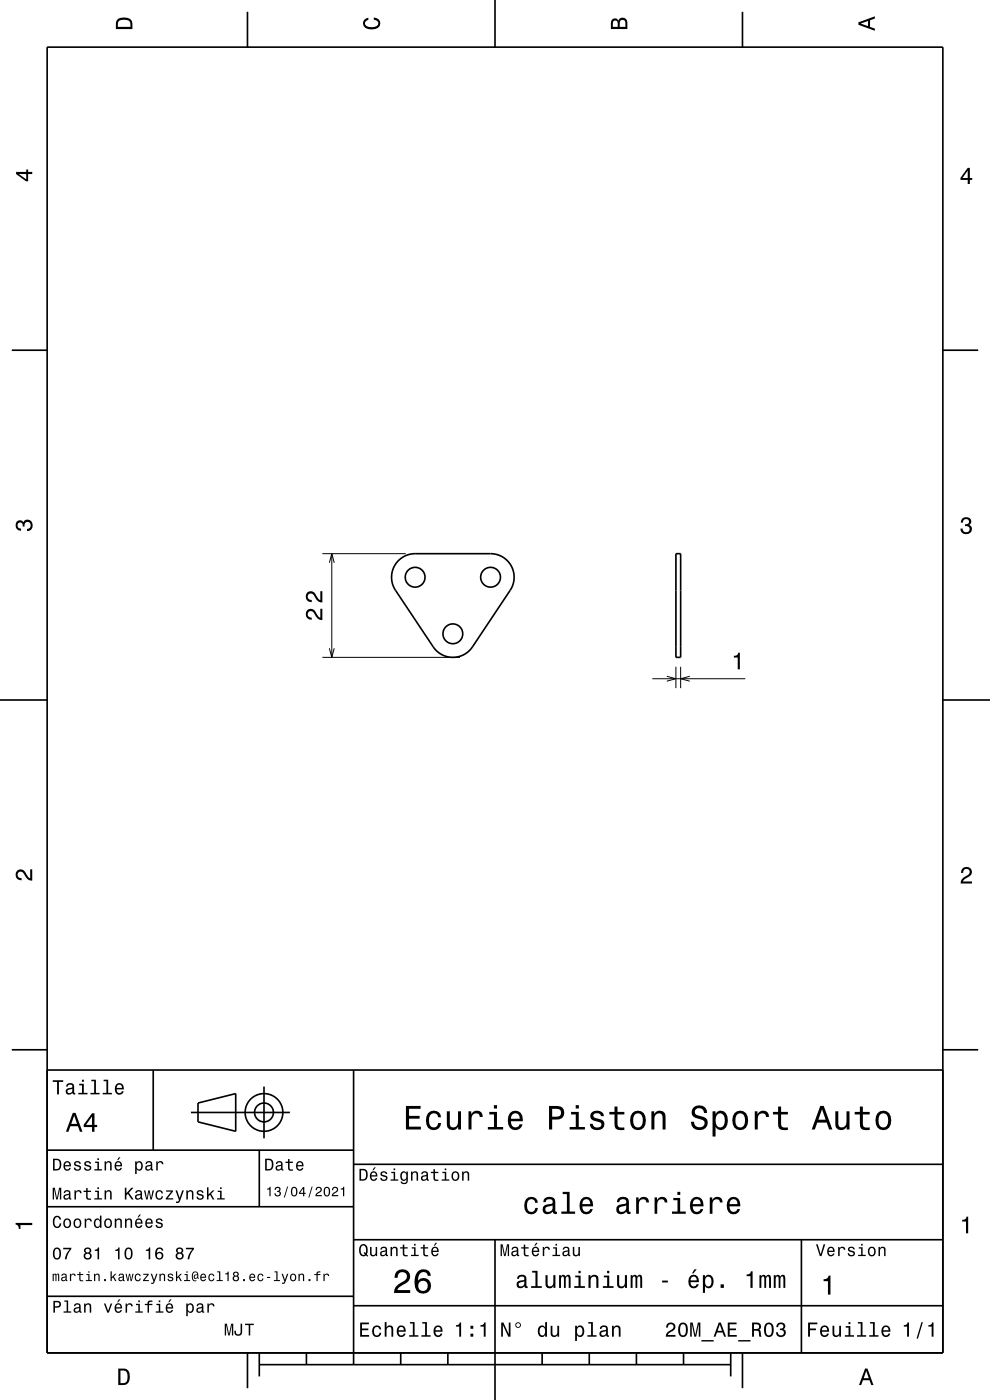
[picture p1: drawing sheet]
<svg xmlns="http://www.w3.org/2000/svg" width="210mm" height="297mm" viewBox="0 0 210 297" stroke-linecap="round" stroke-linejoin="round" font-family="sans-serif">
<path d="M68.4 117.5h17.7M69.9 119.4l.5-1.9 .5 1.9M70.4 117.5v22M68.4 139.5h29.2M69.9 137.5l.5 2 .5-2M138.4 144h19.7M141.4 143.5l2 .5-2 .5M143.4 141.5v4.5M144.4 141.5v4.5M146.3 143.5l-1.9 .5 1.9 .5" fill="none" stroke="#000" stroke-width=".21"/>
<g fill="none" stroke="#000" stroke-width=".35">
<path d="M10 10h190v277h-190zM52.5 2.5v7.5M105 0v10M157.5 2.5v7.5M2.5 74.3h7.5M200 74.3h7.5M84.5 119a5 5 0 0 1 3.6-1.5h16a5 5 0 0 1 4.1 7.7l-8 12a5 5 0 0 1-8.3 0l-8-12a5 5 0 0 1 .6-6.2zM143.4 117.5h1v22h-1zM0 148.5h10M200 148.5h10M2.5 222.7h7.5M10 227h190"/>
<path d="M32.5 227v17M40.5 236h21M42 234l8-2v8l-8-2zM56 230.5v11M75 227v62.5M200 222.7h7.5M10 244h65M10 256h65M55 244v12M75 247h125M10 275h65M75 277h125"/>
<path d="M75 263h125M105 263v34M170 263v24M52.5 287v7.5M55 289.5h100M55 287v5M65 287v2.5M85 287v2.5M95 287v2.5M115 287v2.5M125 287v2.5M135 287v2.5"/>
<path d="M145 287v2.5M155 287v5M157.5 287v7.5"/>
<circle cx="88.1" cy="122.5" r="2.1"/>
<circle cx="96.1" cy="134.5" r="2.1"/>
<circle cx="104.1" cy="122.5" r="2.1"/>
<circle cx="56" cy="236" r="2"/>
<circle cx="56" cy="236" r="4"/>
</g>
<g fill="#000">
<path d="M25 4a2.2 2.2 0 0 0-.4 2.2h3.5v-1.2a1.42 1.42 0 0 0-1.8-1.3zM25.3 4.4a2.13 2.13 0 0 1 2.3 .3l.1 1h-2.7l.1-1z" fill-rule="evenodd"/>
<path d="M77.3 4.2l.8-.4v.4a.7 .7 0 0 0-.7 .5 .7 .7 0 0 0 .4 .8 1.7 1.7 0 0 0 2.5-.5 .9 .9 0 0 0-1-.8v-.5a1.24 1.24 0 0 1 1.4 1.1 1.24 1.24 0 0 1-1.1 1.4 2.22 2.22 0 0 1-2.5-.7l-.1-.5z" fill-rule="evenodd"/>
<path d="M129.8 4.2l-.2 .7v1.3h3.5v-1.4a.98 .98 0 0 0-.8-1 .98 .98 0 0 0-1.1 .6 .83 .83 0 0 0-1.4-.2zM130.1 4.5a.54 .54 0 0 1 .7-.1 .54 .54 0 0 1 .2 .6v.7h-1zM131.6 4.4a.62 .62 0 0 1 .7-.1 .62 .62 0 0 1 .4 .6v.8h-1.2z" fill-rule="evenodd"/>
<path d="M182.1 4.7v.6l3.5 1.2v-.4l-1-.4v-1.4l1-.4v-.4zM182.6 5l1.5-.5v1z" fill-rule="evenodd"/>
<path d="M3.4 36.5v.4l2.1 1.6h.5v-1.6h.8v-.4h-.8v-.5h-.4v.5zM4 36.9h1.6v1.1z" fill-rule="evenodd"/>
<path d="M205.3 35.6l-1.6 2.1v.5h1.6v.8h.4v-.8h.5v-.4h-.5v-2.2zM205.3 36.2v1.6h-1.1z" fill-rule="evenodd"/>
<path d="M3.6 110.6a.86 .86 0 0 1 1.4 .2 1.06 1.06 0 0 1 1.2-.5 1.06 1.06 0 0 1 .7 1.2 1.1 1.1 0 0 1-1.2 1.2v-.5a.71 .71 0 0 0 .8-1 .71 .71 0 0 0-1.3-.1v.6h-.4a.61 .61 0 0 0-.3-.8 .61 .61 0 0 0-.8 .3 .61 .61 0 0 0 .2 .8l.6 .1v.5a1.15 1.15 0 0 1-1.2-.7 1.15 1.15 0 0 1 .3-1.3z" fill-rule="evenodd"/>
<path d="M204.1 110a1.08 1.08 0 0 1 1.4-.2 1.08 1.08 0 0 1 .4 1.3l-.3 .3a1.06 1.06 0 0 1 .5 1.2 1.06 1.06 0 0 1-1.2 .7 1.1 1.1 0 0 1-1.2-1.2h.5a.71 .71 0 0 0 1 .8 .71 .71 0 0 0 .1-1.3h-.6v-.4a.61 .61 0 0 0 .8-.3 .61 .61 0 0 0-.2-.8 .61 .61 0 0 0-.9 .2l-.1 .6h-.5z" fill-rule="evenodd"/>
<path d="M65.1 129.5a1.2 1.2 0 0 0-.1 1.3 1.2 1.2 0 0 0 1.1 .7v-.5a.71 .71 0 0 1-.8-.5 .71 .71 0 0 1 .5-.9 .71 .71 0 0 1 .8 .5 1.81 1.81 0 0 0 1.8 1.5v-2.4h-.5v1.9a2.23 2.23 0 0 1-1.1-1.5 1.11 1.11 0 0 0-1.7-.1zM65.1 125.7a1.2 1.2 0 0 0-.1 1.4 1.2 1.2 0 0 0 1.1 .6v-.4a.71 .71 0 0 1-.8-.5 .71 .71 0 0 1 .5-.9 .71 .71 0 0 1 .8 .5 1.81 1.81 0 0 0 1.8 1.4v-2.4h-.5v1.9a2.23 2.23 0 0 1-1.1-1.5 1.11 1.11 0 0 0-1.7-.1z" fill-rule="evenodd"/>
<path d="M155.7 139.1a.77 .77 0 0 0 .9-.6h.3v3.5h-.4v-2.5h-.8z" fill-rule="evenodd"/>
<path d="M3.6 184.7a1.22 1.22 0 0 1 2 .8l.4 .5 .4 .3v-1.9h.4v2.4a1.8 1.8 0 0 1-1.7-1.4 .71 .71 0 0 0-.9-.5 .71 .71 0 0 0-.5 .9 .71 .71 0 0 0 .9 .5v.4a1.19 1.19 0 0 1-1.2-.6 1.19 1.19 0 0 1 .2-1.4z" fill-rule="evenodd"/>
<path d="M204.2 184.2a1.18 1.18 0 0 1 1.9 .3 1.18 1.18 0 0 1-1 1.7l-.5 .4-.3 .4h1.9v.4h-2.4a1.81 1.81 0 0 1 1.4-1.7 .71 .71 0 0 0 .5-.9 .71 .71 0 0 0-.9-.5 .71 .71 0 0 0-.5 .9h-.5z" fill-rule="evenodd"/>
<path d="M11.2 229.2v.3h.9v2.7h.4v-2.7h.9v-.3zM14.3 230l-.3 .5h.4a.47 .47 0 0 1 .6-.4 .47 .47 0 0 1 .3 .6l-.2 .1a.84 .84 0 0 0-1 .2 .84 .84 0 0 0 0 1.1 .9 .9 0 0 0 1.3-.2l.1 .2 .5 .1v-.3l-.3-.1v-.1v-1.2a.87 .87 0 0 0-.6-.7 .87 .87 0 0 0-.8 .2zM14.4 231.3l.9-.3a.66 .66 0 0 1-.1 .7 .66 .66 0 0 1-.8 .1zM16.8 229.9v.3h.6v1.6h-.8v.4h2v-.4h-.8v-1.9zM17.4 229.1v.4h.4v-.4zM19.4 229.1v.3h.6v2.4h-.8v.4h1.9v-.4h-.7v-2.7zM22 229.1v.3h.6v2.4h-.8v.4h1.9v-.4h-.7v-2.7zM24.6 230.1a1.32 1.32 0 0 0 .7 2.1 .9 .9 0 0 0 .9-.7h-.3l-.2 .3-.4 .1a.65 .65 0 0 1-.5-.8h1.5a1 1 0 0 0-.4-1.2 1 1 0 0 0-1.3 .2zM24.9 230.3a.57 .57 0 0 1 .7-.1 .57 .57 0 0 1 .3 .6h-1.1z" fill-rule="evenodd"/>
<path d="M86.1 234.6v5h3.2v-.6h-2.5v-1.7h2.2v-.6h-2.2v-1.5h2.4v-.6zM90.8 236.2a2.6 2.6 0 0 0 .5 3.4 1.59 1.59 0 0 0 2.3-1.4h-.6a.95 .95 0 0 1-.9 1 .95 .95 0 0 1-1-.9 1.59 1.59 0 0 1 .9-2.1 .86 .86 0 0 1 .9 .8h.7a1.56 1.56 0 0 0-1.1-1.3 1.56 1.56 0 0 0-1.7 .5zM94.8 235.8v2.5a1.27 1.27 0 0 0 .9 1.4 1.27 1.27 0 0 0 1.5-.7v.6h.6v-3.8h-.6v2.2a.92 .92 0 0 1-.6 1.1 .92 .92 0 0 1-1.2-.4v-2.9zM99.4 235.8v3.8h.6v-2.2a.95 .95 0 0 1 .5-1.1 .95 .95 0 0 1 1.2 .3l.1 .4h.6a1.28 1.28 0 0 0-1-1.4 1.28 1.28 0 0 0-1.4 .8v-.6zM103.8 235.9v.5h1v2.7h-1.3v.5h3.2v-.5h-1.3v-3.2zM104.8 234.4v.8h.6v-.8zM108.1 236.2a2.63 2.63 0 0 0 .5 3.4 1.58 1.58 0 0 0 2.2-1.1h-.6l-.3 .5-.5 .2a1.08 1.08 0 0 1-1-1.3h2.5a1.66 1.66 0 0 0-.7-2 1.66 1.66 0 0 0-2.1 .3zM108.6 236.5a.94 .94 0 0 1 1.2-.2 .94 .94 0 0 1 .5 1h-1.9zM116.5 234.6v5h.6v-2.1h.8a1.47 1.47 0 0 0 1.8-1.2 1.47 1.47 0 0 0-1.5-1.7zM117.1 235.2a1.6 1.6 0 0 1 1.8 .5 .86 .86 0 0 1 0 .9 .86 .86 0 0 1-.9 .3h-.9zM121.1 235.9v.5h1v2.7h-1.3v.5h3.3v-.5h-1.3v-3.2zM122.1 234.4v.8h.7v-.8zM125.6 235.9a1.08 1.08 0 0 0-.3 1.2 1.08 1.08 0 0 0 1 .7l1.1 .4a.57 .57 0 0 1 .2 .6 .57 .57 0 0 1-.5 .4 .96 .96 0 0 1-1.4-.8h-.6a1.6 1.6 0 0 0 1.3 1.4 1.6 1.6 0 0 0 1.7-.8 1.13 1.13 0 0 0-1-1.6l-1.1-.3-.2-.4a.87 .87 0 0 1 .9-.5 .87 .87 0 0 1 .8 .6h.6a1.4 1.4 0 0 0-2.1-1.1zM130.4 234.7v1.2h-1.1v.5h1.1v2.6l.2 .4 .4 .3h1.4v-.5a.98 .98 0 0 1-1.4-.5v-2.3h1.4v-.5h-1.4v-1.2zM134.1 236.2a2.56 2.56 0 0 0 .5 3.4 1.72 1.72 0 0 0 1.8-.2 1.72 1.72 0 0 0 .6-1.7 1.7 1.7 0 0 0-.9-1.9 1.7 1.7 0 0 0-2 .4zM134.6 236.6a.96 .96 0 0 1 1-.4 .96 .96 0 0 1 .7 .8 1.59 1.59 0 0 1-1 2.2 1.19 1.19 0 0 1-1-1.5zM138.2 235.8v3.8h.6v-2.2a.97 .97 0 0 1 .5-1.1 .97 .97 0 0 1 1.1 .1l.1 .8v2.4h.7v-2.5a1.27 1.27 0 0 0-.9-1.4 1.27 1.27 0 0 0-1.5 .6v-.5zM147.1 234.9a1.38 1.38 0 0 0-.3 1.5 1.38 1.38 0 0 0 1.3 .9 1.26 1.26 0 0 1 1.4 .9 1.15 1.15 0 0 1-1.3 .9 1.15 1.15 0 0 1-1-1.1h-.7a1.8 1.8 0 0 0 1.7 1.8 1.8 1.8 0 0 0 1.9-1.6 1.45 1.45 0 0 0-1.5-1.4 1.02 1.02 0 0 1-1.2-.9 .99 .99 0 0 1 1.1-.8 .99 .99 0 0 1 .8 1h.7a1.67 1.67 0 0 0-1-1.6 1.67 1.67 0 0 0-1.9 .4zM151.2 235.8v5.3h.6v-2.1a1.32 1.32 0 0 0 1.4 .7 1.32 1.32 0 0 0 1.1-1.1 2.43 2.43 0 0 0-.8-2.8 1.22 1.22 0 0 0-1.7 .5v-.5zM152.1 236.6a.89 .89 0 0 1 .9-.4 .89 .89 0 0 1 .7 .8 1.61 1.61 0 0 1-.9 2.2 1.19 1.19 0 0 1-1-1.5zM155.8 236.2a2.56 2.56 0 0 0 .5 3.4 1.72 1.72 0 0 0 1.8-.2 1.72 1.72 0 0 0 .6-1.7 1.7 1.7 0 0 0-.9-1.9 1.7 1.7 0 0 0-2 .4zM156.3 236.6a.96 .96 0 0 1 1-.4 .96 .96 0 0 1 .7 .8 1.59 1.59 0 0 1-1 2.2 1.19 1.19 0 0 1-1-1.5zM160.1 235.8v3.8h.6v-2.2a.95 .95 0 0 1 .5-1.1 .95 .95 0 0 1 1.2 .3l.1 .4h.6a1.28 1.28 0 0 0-1-1.4 1.28 1.28 0 0 0-1.4 .8v-.6zM165.1 234.7v1.2h-1.1v.5h1.1v2.6l.2 .4 .4 .3h1.4v-.5a.97 .97 0 0 1-1.4-.5v-2.3h1.4v-.5h-1.4v-1.2zM174 234.6l-1.8 5h.6l.6-1.5h2l.5 1.5h.7l-1.9-5zM174.4 235.3l.7 2.2h-1.5zM177.2 235.8v2.5a1.27 1.27 0 0 0 .9 1.4 1.27 1.27 0 0 0 1.5-.7v.6h.6v-3.8h-.6v2.2a.92 .92 0 0 1-.6 1.1 .92 .92 0 0 1-1.1-.4l-.1-2.9zM182.4 234.7v1.2h-1.1v.5h1.1v2.6l.2 .4 .4 .3h1.5v-.5a.97 .97 0 0 1-1.4-.5l-.1-2.3h1.5v-.5h-1.5v-1.2zM186.1 236.2a2.56 2.56 0 0 0 .6 3.4 1.72 1.72 0 0 0 1.8-.2 1.72 1.72 0 0 0 .6-1.7 1.7 1.7 0 0 0-.9-1.9 1.7 1.7 0 0 0-2.1 .4zM186.6 236.6a.96 .96 0 0 1 1-.4 .96 .96 0 0 1 .7 .8 1.59 1.59 0 0 1-.9 2.2 1.19 1.19 0 0 1-1.1-1.5z" fill-rule="evenodd"/>
<path d="M3.3 259.4h3.5v.5h-2.5v.8h-.3a.77 .77 0 0 0-.7-.9z" fill-rule="evenodd"/>
<path d="M11.2 252v2.5h.3v-2.3l.4 2.3h.3l.5-2.3v2.3h.3v-2.5h-.5l-.4 2.2-.5-2.2zM13.7 252.6l-.2 .5h.3a.39 .39 0 0 1 .5-.4 .39 .39 0 0 1 .3 .6h-.2a.65 .65 0 0 0-.9 .4 .65 .65 0 0 0 .5 .8l.7-.3v.2l.4 .1v-.3h-.1l-.1-1.1a.72 .72 0 0 0-.4-.6 .72 .72 0 0 0-.8 .1zM13.8 253.7l.8-.2a.55 .55 0 0 1-.1 .6 .55 .55 0 0 1-.7 .1zM15.8 252.5v2h.3v-1.1a.47 .47 0 0 1 .3-.6 .47 .47 0 0 1 .6 .2v.1h.3a.64 .64 0 0 0-.5-.6 .64 .64 0 0 0-.7 .4v-.4zM18.3 252v.6h-.6v.3h.6v1.3a.75 .75 0 0 0 1 .3v-.3l-.6-.1-.1-.3v-.9h.7v-.3h-.7v-.6zM20.2 252.6v.3h.5v1.3h-.7v.3h1.6v-.3h-.6v-1.6zM20.7 251.9v.3h.3v-.3zM22.2 252.5v2h.3v-1.1a.45 .45 0 0 1 .4-.7 .45 .45 0 0 1 .5 .6v1.2h.3v-1.3a.63 .63 0 0 0-.5-.7 .63 .63 0 0 0-.7 .3v-.3zM26.5 252v2.5h.3v-.9l.3-.3 .9 1.2h.4l-1.1-1.5 1-1h-.4l-1.1 1.1v-1.1zM28.9 252.6l-.2 .5h.3a.39 .39 0 0 1 .5-.4 .39 .39 0 0 1 .2 .6h-.1a.65 .65 0 0 0-.9 .4 .65 .65 0 0 0 .5 .8l.6-.3 .1 .2 .4 .1v-.3h-.2v-1.1a.72 .72 0 0 0-.5-.6 .72 .72 0 0 0-.7 .1zM29 253.7l.8-.2a.55 .55 0 0 1-.1 .6 .55 .55 0 0 1-.7 .1zM30.5 252.5l.5 2h.3l.3-1.7 .3 1.7h.3l.5-2h-.3l-.4 1.7-.2-1.7h-.4l-.2 1.7-.4-1.7zM33.2 252.7a1.04 1.04 0 0 0-.2 1.2 1.04 1.04 0 0 0 1.1 .6l.4-.4 .1-.3h-.3l-.3 .4a.73 .73 0 0 1-.7-.7 .73 .73 0 0 1 .7-.7l.3 .4h.3a.78 .78 0 0 0-.6-.7 .78 .78 0 0 0-.8 .2zM35.2 252.5v.3h1.1l-1.1 1.4v.3h1.5v-.3h-1.1l1.1-1.4v-.3zM37.2 252.5l.8 2.1-.2 .3h-.5v.3a.63 .63 0 0 0 .9-.5l.8-2.2h-.3l-.6 1.6-.5-1.6zM39.5 252.5v2h.3v-1.1a.45 .45 0 0 1 .4-.7 .45 .45 0 0 1 .5 .6v1.2h.3v-1.3a.63 .63 0 0 0-.4-.7 .63 .63 0 0 0-.8 .3v-.3zM41.9 252.6l-.1 .2a.68 .68 0 0 0 .8 .9l.2 .1a.43 .43 0 0 1-.3 .5 .43 .43 0 0 1-.5-.4h-.3a.74 .74 0 0 0 .9 .7 .74 .74 0 0 0 .5-1.1l-1-.3a.38 .38 0 0 1 .3-.5 .38 .38 0 0 1 .5 .4l.3-.1a.78 .78 0 0 0-1.3-.4zM43.9 251.9v2.6h.3v-.7l.4-.3 .5 1h.4l-.7-1.3 .7-.7h-.4l-.9 .9v-1.5zM46.2 252.6v.3h.5v1.3h-.7v.3h1.7v-.3h-.7v-1.6zM46.7 251.9v.3h.3v-.3z" fill-rule="evenodd"/>
<path d="M11.3 245.8v2.5h.8a1.37 1.37 0 0 0 .7-2.2 1.56 1.56 0 0 0-1.5-.3zM11.6 246.1a.98 .98 0 0 1 1.1 .7 .98 .98 0 0 1-.6 1.2h-.5zM13.7 246.6a1.04 1.04 0 0 0-.2 1.2 1.04 1.04 0 0 0 1 .5l.5-.5h-.3l-.4 .3a.54 .54 0 0 1-.5-.7h1.3a.83 .83 0 0 0-.4-.9 .83 .83 0 0 0-1 .1zM13.9 246.7l.2-.1a.48 .48 0 0 1 .5 .1 .48 .48 0 0 1 .1 .5h-.9zM15.9 246.5l-.2 .1a.68 .68 0 0 0 .9 .9l.2 .1a.43 .43 0 0 1-.4 .5 .43 .43 0 0 1-.4-.4h-.3a.74 .74 0 0 0 .9 .7 .74 .74 0 0 0 .5-1l-1-.4a.38 .38 0 0 1 .3-.5 .38 .38 0 0 1 .4 .4h.3a.77 .77 0 0 0-1.2-.4zM18 246.5l-.1 .1a.68 .68 0 0 0 .9 .9l.2 .1a.43 .43 0 0 1-.4 .5 .43 .43 0 0 1-.5-.4h-.3a.74 .74 0 0 0 .9 .7 .74 .74 0 0 0 .5-1l-.9-.4a.38 .38 0 0 1 .3-.5 .38 .38 0 0 1 .4 .4h.3a.78 .78 0 0 0-1.3-.4zM20.2 246.4v.3h.5v1.3h-.7v.3h1.6v-.3h-.6v-1.6zM20.7 245.7v.4h.3v-.4zM22.2 246.4v1.9h.3v-1.1a.45 .45 0 0 1 .4-.6 .45 .45 0 0 1 .5 .5v1.2h.3v-1.3a.63 .63 0 0 0-.5-.7 .63 .63 0 0 0-.7 .4v-.3zM25.2 245.5l-.4 .6h.3l.5-.6zM24.5 246.6a1.04 1.04 0 0 0-.2 1.2 1.04 1.04 0 0 0 1.1 .5l.5-.5h-.4l-.4 .3a.54 .54 0 0 1-.5-.7h1.3a.83 .83 0 0 0-.4-.9 .83 .83 0 0 0-1 .1zM24.8 246.7l.1-.1a.48 .48 0 0 1 .5 .1 .48 .48 0 0 1 .2 .5h-1zM28.7 246.4v2.7h.3v-1.1a.66 .66 0 0 0 .7 .4 .66 .66 0 0 0 .5-.6 .91 .91 0 0 0 0-1.1 .91 .91 0 0 0-1-.3l-.2 .3v-.3zM29.1 246.8a.45 .45 0 0 1 .5-.2 .45 .45 0 0 1 .3 .4l.1 .3a.6 .6 0 0 1-.5 .8 .85 .85 0 0 1-.4-1.3zM31.1 246.5l-.2 .4h.3a.39 .39 0 0 1 .4-.3 .39 .39 0 0 1 .3 .5h-.1a.65 .65 0 0 0-1 .4 .65 .65 0 0 0 .6 .9l.6-.3 .1 .2h.4v-.2l-.2-.1v-1.1a.72 .72 0 0 0-.5-.6 .72 .72 0 0 0-.7 .2zM31.2 247.6l.8-.3a.55 .55 0 0 1-.2 .6 .55 .55 0 0 1-.6 .1zM33.1 246.4v1.9h.4v-1.1a.47 .47 0 0 1 .2-.6 .47 .47 0 0 1 .6 .2v.2h.4a.64 .64 0 0 0-.5-.7 .64 .64 0 0 0-.8 .4v-.3z" fill-rule="evenodd"/>
<path d="M11.4 258.2a1.45 1.45 0 0 0 .7 2.3 .94 .94 0 0 0 .9-1h-.3a.59 .59 0 0 1-.8 .7 1.3 1.3 0 0 1 .2-2l.3 .1 .2 .4h.4a.85 .85 0 0 0-.6-.8 .85 .85 0 0 0-1 .3zM13.6 258.7a1.04 1.04 0 0 0-.1 1.3 1.04 1.04 0 0 0 1.1 .5 1.04 1.04 0 0 0 .5-1.3 1.04 1.04 0 0 0-1.2-.7zM13.9 258.9a.48 .48 0 0 1 .5-.1 .48 .48 0 0 1 .3 .4 .66 .66 0 0 1 0 .7 .66 .66 0 0 1-.7 .3 .97 .97 0 0 1-.1-1.3zM15.8 258.7a1.04 1.04 0 0 0-.2 1.3 1.04 1.04 0 0 0 1.2 .5 1.04 1.04 0 0 0 .5-1.3 1.04 1.04 0 0 0-1.2-.7zM16 258.9a.48 .48 0 0 1 .6-.1 .48 .48 0 0 1 .3 .4 .66 .66 0 0 1 0 .7 .66 .66 0 0 1-.7 .3 .97 .97 0 0 1-.2-1.3zM18 258.5v2h.3v-1.1a.47 .47 0 0 1 .2-.6 .47 .47 0 0 1 .6 .2l.1 .1h.3a.64 .64 0 0 0-.5-.6 .64 .64 0 0 0-.7 .4v-.4zM20.1 258.7a1.07 1.07 0 0 0-.2 1.1 1.07 1.07 0 0 0 .9 .7l.4-.3v.3h.3v-2.6h-.3v.9a.64 .64 0 0 0-1.1-.1zM20.4 258.9a.44 .44 0 0 1 .4-.1 .44 .44 0 0 1 .4 .4 .65 .65 0 0 1 0 .7 .65 .65 0 0 1-.7 .3 .98 .98 0 0 1-.1-1.3zM22.3 258.7a1.04 1.04 0 0 0-.1 1.3 1.04 1.04 0 0 0 1.1 .5 1.04 1.04 0 0 0 .5-1.3 1.04 1.04 0 0 0-1.2-.7zM22.5 258.9a.48 .48 0 0 1 .6-.1 .48 .48 0 0 1 .3 .4 .66 .66 0 0 1 0 .7 .66 .66 0 0 1-.7 .3 .97 .97 0 0 1-.2-1.3zM24.3 258.5v2h.4v-1.1a.45 .45 0 0 1 .3-.7 .45 .45 0 0 1 .5 .6v1.2h.4v-1.3a.63 .63 0 0 0-.5-.7 .63 .63 0 0 0-.7 .3v-.3zM26.5 258.5v2h.3v-1.1a.45 .45 0 0 1 .4-.7 .45 .45 0 0 1 .5 .6v1.2h.3v-1.3a.63 .63 0 0 0-.4-.7 .63 .63 0 0 0-.8 .3v-.3zM29.5 257.7l-.3 .6h.2l.5-.6zM28.9 258.7a1.04 1.04 0 0 0-.2 1.2 1.04 1.04 0 0 0 1 .6l.5-.6h-.3l-.4 .4a.54 .54 0 0 1-.5-.7h1.2a.83 .83 0 0 0-.3-1 .83 .83 0 0 0-1 .1zM29.1 258.9l.1-.1a.48 .48 0 0 1 .5 .1 .48 .48 0 0 1 .2 .4h-.9zM31 258.7a1.04 1.04 0 0 0-.2 1.2 1.04 1.04 0 0 0 1.1 .6l.5-.6h-.3a.49 .49 0 0 1-.7 .3 .49 .49 0 0 1-.3-.6h1.3a.83 .83 0 0 0-.3-1 .83 .83 0 0 0-1.1 .1zM31.3 258.9l.1-.1a.48 .48 0 0 1 .5 .1 .48 .48 0 0 1 .2 .4h-1zM33.2 258.6l-.1 .2a.69 .69 0 0 0 .8 .9l.3 .1a.43 .43 0 0 1-.4 .5 .43 .43 0 0 1-.5-.4h-.3a.74 .74 0 0 0 .9 .7 .74 .74 0 0 0 .5-1.1l-1-.3a.38 .38 0 0 1 .3-.5 .38 .38 0 0 1 .5 .3h.3a.78 .78 0 0 0-1.3-.4z" fill-rule="evenodd"/>
<path d="M15.4 236.1l-1.4 4h.5l.4-1.2h1.6l.5 1.2h.5l-1.5-4zM15.7 236.7l.7 1.7h-1.3zM19.5 236.2l-1.7 2.4v.5h1.7v1h.5v-1h.6v-.5h-.6v-2.4zM19.5 236.9v1.7h-1.3z" fill-rule="evenodd"/>
<path d="M56.2 245.8v2.5h.9a1.37 1.37 0 0 0 .7-2.2 1.55 1.55 0 0 0-1.6-.3zM56.6 246.1a.98 .98 0 0 1 1.1 .7 .98 .98 0 0 1-.6 1.2h-.5zM58.7 246.5l-.2 .4h.3a.39 .39 0 0 1 .5-.3 .39 .39 0 0 1 .3 .5h-.2a.65 .65 0 0 0-.9 .4 .65 .65 0 0 0 .5 .9l.7-.3v.2h.4v-.2l-.1-.1-.1-1.1a.72 .72 0 0 0-.4-.6 .72 .72 0 0 0-.8 .2zM58.8 247.6l.8-.3a.55 .55 0 0 1-.1 .6 .55 .55 0 0 1-.7 .1zM61.1 245.9v.5h-.5v.3h.5v1.3a.75 .75 0 0 0 1 .4v-.3l-.6-.1-.1-.4v-.9h.7v-.3h-.7v-.5zM63 246.6a1.04 1.04 0 0 0-.2 1.2 1.04 1.04 0 0 0 1.1 .5l.5-.5h-.4l-.4 .3a.54 .54 0 0 1-.5-.7h1.3a.83 .83 0 0 0-.4-.9 .83 .83 0 0 0-1 .1zM63.3 246.7l.1-.1a.47 .47 0 0 1 .5 .1 .47 .47 0 0 1 .2 .5h-1z" fill-rule="evenodd"/>
<path d="M56.7 252.1v.3h.4v1.4h.3v-2zM58.4 251.9l-.2 .5h.3a.35 .35 0 0 1 .2-.4 .35 .35 0 0 1 .5 .1 .35 .35 0 0 1-.2 .5h-.2v.2a.42 .42 0 0 1 .5 .4 .42 .42 0 0 1-.5 .5 .42 .42 0 0 1-.3-.6h-.3a.66 .66 0 0 0 .9 .7 .66 .66 0 0 0 .2-1.1 .58 .58 0 0 0 0-.9 .58 .58 0 0 0-.9 .1zM60.9 251.7l-.7 2.3h.2l.7-2.3zM61.9 252a1.16 1.16 0 0 0 .5 1.8 1.16 1.16 0 0 0 .5-1.8 .63 .63 0 0 0-1 0zM62.2 252.1l.2-.1a.98 .98 0 0 1 0 1.6l-.2-.1-.2-.4v-.6zM64.3 251.8l-.9 1.2v.3h.9v.5h.3v-.5h.2v-.3h-.2v-1.2zM64.3 252.2v.8h-.6zM66.1 251.7l-.7 2.3h.2l.7-2.3zM67.1 251.9l-.2 .6h.3a.4 .4 0 0 1 .3-.5 .4 .4 0 0 1 .5 .3 .4 .4 0 0 1-.3 .5l-.2 .1a.94 .94 0 0 0-.6 .9h1.4v-.3h-1.1l.5-.4a.67 .67 0 0 0 .5-1 .67 .67 0 0 0-1.1-.2zM68.8 252a1.16 1.16 0 0 0 .5 1.8 1.16 1.16 0 0 0 .5-1.8 .63 .63 0 0 0-1 0zM69.1 252.1l.2-.1a.98 .98 0 0 1 0 1.6l-.2-.1-.2-.4v-.6zM70.6 251.9l-.2 .6h.3a.4 .4 0 0 1 .3-.5 .4 .4 0 0 1 .5 .3 .4 .4 0 0 1-.3 .5l-.2 .1a.93 .93 0 0 0-.6 .9h1.3v-.3h-1l.4-.4a.67 .67 0 0 0 .6-1 .67 .67 0 0 0-1.1-.2zM72.3 252.1v.3h.5v1.4h.2v-2z" fill-rule="evenodd"/>
<path d="M76.2 248v2.5h.9a1.37 1.37 0 0 0 .7-2.2 1.58 1.58 0 0 0-1.6-.3zM76.6 248.3a.98 .98 0 0 1 1.1 .7 .98 .98 0 0 1-.6 1.2h-.5zM79.4 247.7l-.4 .6h.2l.5-.6zM78.7 248.7a1.04 1.04 0 0 0-.2 1.2 1.04 1.04 0 0 0 1 .6l.5-.6h-.3l-.4 .4a.54 .54 0 0 1-.5-.7h1.3a.83 .83 0 0 0-.4-1 .83 .83 0 0 0-1 .1zM78.9 248.9l.2-.1a.47 .47 0 0 1 .5 .1 .47 .47 0 0 1 .1 .4h-.9zM80.9 248.6l-.2 .2a.69 .69 0 0 0 .9 .9l.2 .1a.43 .43 0 0 1-.4 .5 .43 .43 0 0 1-.4-.4h-.3a.74 .74 0 0 0 .9 .7 .74 .74 0 0 0 .5-1.1l-1-.3a.38 .38 0 0 1 .3-.5 .38 .38 0 0 1 .4 .4l.3-.1a.78 .78 0 0 0-1.2-.4zM83 248.6v.3h.5v1.3h-.7v.3h1.7v-.3h-.7v-1.6zM83.5 247.9v.3h.3v-.3zM85.1 248.7a1.06 1.06 0 0 0-.2 1.1 1.06 1.06 0 0 0 .9 .7l.4-.3a.52 .52 0 0 1-.2 .7 .52 .52 0 0 1-.7-.3h-.3a.78 .78 0 0 0 .9 .6 .78 .78 0 0 0 .6-.8v-1.9h-.3v.3l-.2-.2a.64 .64 0 0 0-.9 .1zM85.4 248.9a.45 .45 0 0 1 .4-.1 .45 .45 0 0 1 .4 .4 .65 .65 0 0 1 0 .7 .65 .65 0 0 1-.7 .3l-.2-.4zM87.2 248.5v2h.3v-1.1a.45 .45 0 0 1 .3-.6 .45 .45 0 0 1 .5 .2l.1 1.5h.3v-1.3a.63 .63 0 0 0-.5-.7 .63 .63 0 0 0-.7 .3v-.3zM89.6 248.6l-.2 .5h.3a.39 .39 0 0 1 .4-.4 .39 .39 0 0 1 .3 .6h-.1a.65 .65 0 0 0-1 .4 .65 .65 0 0 0 .6 .8l.6-.3 .1 .2 .4 .1v-.3h-.2v-1.1a.73 .73 0 0 0-1.2-.5zM89.7 249.7l.8-.2a.55 .55 0 0 1-.2 .6 .55 .55 0 0 1-.6 .1zM91.9 248v.6h-.5v.3h.5l.1 1.3a.75 .75 0 0 0 1 .3v-.3l-.7-.1v-.3v-.9h.7v-.3h-.7v-.6zM93.8 248.6v.3h.5v1.3h-.6v.3h1.6v-.3h-.6v-1.6zM94.3 247.9v.3h.4v-.3zM96 248.7a1.04 1.04 0 0 0-.2 1.3 1.04 1.04 0 0 0 1.2 .5 1.04 1.04 0 0 0 .4-1.3 1.04 1.04 0 0 0-1.2-.7zM96.2 248.9a.48 .48 0 0 1 .5-.1 .48 .48 0 0 1 .4 .4 .66 .66 0 0 1 0 .7 .66 .66 0 0 1-.7 .3 .97 .97 0 0 1-.2-1.3zM98 248.5v2h.3v-1.1a.49 .49 0 0 1 .3-.6 .49 .49 0 0 1 .5 .1l.1 1.6h.3v-1.3a.63 .63 0 0 0-.4-.7 .63 .63 0 0 0-.8 .3v-.3z" fill-rule="evenodd"/>
<path d="M111.6 254.4a1.96 1.96 0 0 0 1.1 3.2 1.36 1.36 0 0 0 1.4-1.3h-.5a.86 .86 0 0 1-.9 .8 .86 .86 0 0 1-.9-.8 1.43 1.43 0 0 1 .9-1.9 .77 .77 0 0 1 .8 .8h.6a1.41 1.41 0 0 0-1-1.3 1.41 1.41 0 0 0-1.5 .5zM115.6 254.2l-.4 .8h.6a.71 .71 0 0 1 .8-.7 .71 .71 0 0 1 .5 1l-.3 .1a1.46 1.46 0 0 0-1.7 1.2 .93 .93 0 0 0 1 1l.6-.1 .6-.5 .1 .4 .7 .1v-.4l-.3-.1v-2.1a1.31 1.31 0 0 0-2.2-.7zM115.8 256.1l1.4-.4a.99 .99 0 0 1-.2 1.2 .99 .99 0 0 1-1.2 .1l-.1-.5zM119.4 252.8v.5h.9v3.7h-1.2v.5h2.9v-.5h-1.2v-4.2zM123.3 254.4a1.98 1.98 0 0 0 1 3.2 1.36 1.36 0 0 0 1.4-1.1h-.5l-.3 .5-.5 .1a.97 .97 0 0 1-.9-1.2h2.3a1.5 1.5 0 0 0-.6-1.7 1.5 1.5 0 0 0-1.9 .2zM123.8 254.7a.85 .85 0 0 1 1-.2 .85 .85 0 0 1 .4 .9h-1.7zM131.2 254.2l-.3 .8h.5a.71 .71 0 0 1 .8-.7 .71 .71 0 0 1 .5 1l-.2 .1a1.46 1.46 0 0 0-1.8 1.2 .93 .93 0 0 0 1.1 1l.6-.1 .5-.5 .1 .4 .8 .1v-.4l-.4-.1v-2.1a1.31 1.31 0 0 0-2.2-.7zM131.4 256.1l1.4-.4a.99 .99 0 0 1-.2 1.2 .99 .99 0 0 1-1.2 .1l-.1-.5zM134.9 254v3.5h.6v-2a.85 .85 0 0 1 .5-1 .85 .85 0 0 1 1 .3l.1 .3h.6a1.15 1.15 0 0 0-.9-1.2 1.15 1.15 0 0 0-1.3 .7v-.6zM138.8 254v3.5h.6v-2a.85 .85 0 0 1 .5-1 .85 .85 0 0 1 1 .3l.1 .3h.6a1.15 1.15 0 0 0-.9-1.2 1.15 1.15 0 0 0-1.3 .7v-.6zM142.8 254.1v.5h.9v2.4h-1.2v.5h3v-.5h-1.2v-2.9zM143.7 252.8v.7h.6v-.7zM146.7 254.4a1.98 1.98 0 0 0 1.1 3.2 1.36 1.36 0 0 0 1.4-1.1h-.6l-.3 .5-.5 .1a.97 .97 0 0 1-.9-1.2h2.3a1.5 1.5 0 0 0-.6-1.7 1.5 1.5 0 0 0-1.9 .2zM147.2 254.7a.85 .85 0 0 1 1-.2 .85 .85 0 0 1 .4 .9h-1.7zM150.6 254v3.5h.5v-2a.85 .85 0 0 1 .5-1 .85 .85 0 0 1 1.1 .3v.3h.6a1.15 1.15 0 0 0-.9-1.2 1.15 1.15 0 0 0-1.3 .7v-.6zM154.5 254.4a1.98 1.98 0 0 0 1.1 3.2 1.36 1.36 0 0 0 1.4-1.1h-.6l-.3 .5-.5 .1a.97 .97 0 0 1-.9-1.2h2.3a1.5 1.5 0 0 0-.6-1.7 1.5 1.5 0 0 0-1.9 .2zM155 254.7a.85 .85 0 0 1 1-.2 .85 .85 0 0 1 .4 .9h-1.7z" fill-rule="evenodd"/>
<path d="M11.2 270.2v1.6h.2v-1.2l.2-.2 .2 .2v1.2h.2v-1.2l.2-.2 .1 .3v1.1h.3v-1.3l-.2-.3-.4 .2-.3-.2-.3 .2v-.2zM13.2 270.3l-.2 .4h.2a.32 .32 0 0 1 .4-.3 .32 .32 0 0 1 .2 .4 .61 .61 0 0 0-.7 .2 .61 .61 0 0 0 0 .7 .6 .6 0 0 0 .8-.1l.1 .1 .3 .1-.1-.2-.1-1a.58 .58 0 0 0-.3-.4 .58 .58 0 0 0-.6 .1zM13.3 271.2l.6-.2v.2a.34 .34 0 0 1-.3 .4 .34 .34 0 0 1-.4-.4zM14.8 270.2v1.6h.3l.1-1.3 .4-.1 .2 .3h.2a.51 .51 0 0 0-.3-.5 .51 .51 0 0 0-.6 .3v-.3zM16.8 269.8v.5h-.4v.2h.4v1a.6 .6 0 0 0 .8 .3v-.2l-.5-.1v-.3v-.7h.5v-.2h-.5v-.5zM18.3 270.3v.2h.4v1.1h-.5v.2h1.3v-.2h-.5v-1.3zM18.7 269.7v.3h.3v-.3zM19.9 270.2v1.6h.3v-1.1l.4-.3 .3 .2v1.2h.2v-1a.51 .51 0 0 0-.3-.6 .51 .51 0 0 0-.6 .3v-.3zM22.1 271.3v.5h.4v-.5zM23.4 269.7v2.1h.3v-.6l.3-.2 .4 .8h.3l-.6-1 .6-.6h-.3l-.7 .7v-1.2zM25.3 270.3l-.1 .4h.2a.32 .32 0 0 1 .4-.3 .32 .32 0 0 1 .2 .4 .61 .61 0 0 0-.7 .2 .61 .61 0 0 0-.1 .7 .6 .6 0 0 0 .9-.1v.1l.4 .1-.2-.2v-1a.58 .58 0 0 0-.4-.4 .58 .58 0 0 0-.6 .1zM25.4 271.2l.6-.2v.2a.34 .34 0 0 1-.3 .4 .34 .34 0 0 1-.3-.4zM26.6 270.2l.4 1.6h.3l.2-1.3 .2 1.3h.3l.3-1.6h-.2l-.3 1.3-.2-1.3h-.2l-.3 1.3-.2-1.3zM28.7 270.4a.83 .83 0 0 0-.1 1 .83 .83 0 0 0 .9 .4l.4-.6h-.3l-.2 .4a.58 .58 0 0 1-.6-.6 .58 .58 0 0 1 .6-.6l.2 .3h.3a.62 .62 0 0 0-.5-.5 .62 .62 0 0 0-.7 .2zM30.4 270.2v.2h.8l-.9 1.2v.2h1.3v-.2h-.9l.8-1.2v-.2zM32 270.2l.6 1.7-.2 .2h-.3v.3h.4l.2-.2 .7-2h-.3l-.4 1.3-.4-1.3zM33.8 270.2v1.6h.3v-1.1l.4-.3 .3 .2v1.2h.2v-1a.51 .51 0 0 0-.3-.6 .51 .51 0 0 0-.6 .3v-.3zM35.7 270.3l-.1 .3 .1 .3 .8 .3a.35 .35 0 0 1-.3 .4 .35 .35 0 0 1-.4-.3h-.3a.59 .59 0 0 0 .8 .5 .59 .59 0 0 0 .4-.8l-.8-.3a.31 .31 0 0 1 .2-.3 .31 .31 0 0 1 .4 .2h.2a.62 .62 0 0 0-1-.3zM37.3 269.7v2.1h.3v-.6l.2-.2 .5 .8h.3l-.6-1 .6-.6h-.3l-.7 .7v-1.2zM39.2 270.3v.2h.3v1.1h-.5v.2h1.3v-.2h-.5v-1.3zM39.5 269.7v.3h.3v-.3zM41 269.9a1.49 1.49 0 0 0 .1 1.9h.6v-.2a.49 .49 0 0 1-.8-.4 .96 .96 0 0 1 .5-1.3l.3 .1 .1 .3a.65 .65 0 0 0-.6 .9l.2 .1 .5-.2 .2 .2v-.2a1.03 1.03 0 0 0-.8-1.4zM41.3 270.7l.5-.2-.1 .5-.3 .1zM42.6 270.4a.83 .83 0 0 0-.1 .9 .83 .83 0 0 0 .8 .5l.4-.5-.7 .3-.3-.5h1v-.1a.64 .64 0 0 0-.3-.8 .64 .64 0 0 0-.8 .2zM42.8 270.5l.5-.1 .2 .5h-.8zM44.4 270.4a.83 .83 0 0 0-.2 1 .83 .83 0 0 0 .9 .4l.4-.6h-.3l-.2 .4a.58 .58 0 0 1-.6-.6 .58 .58 0 0 1 .6-.6l.2 .3h.3a.62 .62 0 0 0-.5-.5 .62 .62 0 0 0-.6 .2zM46.1 269.7v.2h.4v1.7h-.6v.2h1.3v-.2h-.5v-1.9zM47.8 270.1v.3h.4v1.4h.3v-2zM49.6 269.9l-.2 .5 .3 .3a.62 .62 0 0 0-.1 .9 .62 .62 0 0 0 .9 0 .62 .62 0 0 0-.1-.9 .54 .54 0 0 0 .2-.8 .54 .54 0 0 0-.8-.1zM49.6 271.2a.41 .41 0 0 1 .8 0 .41 .41 0 0 1-.8 0zM49.7 270.3a.35 .35 0 0 1 .7 0 .35 .35 0 0 1-.7 0zM51.6 271.3v.5h.4v-.5zM53 270.4a.83 .83 0 0 0-.1 .9 .83 .83 0 0 0 .8 .5l.4-.5-.7 .3-.3-.5h1v-.1a.64 .64 0 0 0-.3-.8 .64 .64 0 0 0-.8 .2zM53.2 270.5l.5-.1 .2 .5h-.8zM54.8 270.4a.83 .83 0 0 0-.2 1 .83 .83 0 0 0 .9 .4l.4-.6h-.3l-.2 .4a.58 .58 0 0 1-.5-.6 .58 .58 0 0 1 .5-.6l.2 .3h.3a.63 .63 0 0 0-.5-.5 .63 .63 0 0 0-.6 .2zM56.6 270.9v.2h.7v-.2zM58.2 269.7v.2h.4v1.7h-.5v.2h1.3v-.2h-.5v-1.9zM59.7 270.2l.6 1.7-.1 .2h-.4v.3h.4l.3-.2 .7-2h-.3l-.5 1.3-.4-1.3zM61.7 270.4a.83 .83 0 0 0-.1 1 .83 .83 0 0 0 .9 .4 .79 .79 0 0 0 .3-1.1 .79 .79 0 0 0-1.1-.3zM61.9 270.6l.1-.2a.56 .56 0 0 1 .6 .6 .56 .56 0 0 1-.6 .6l-.2-.3zM63.3 270.2v1.6h.3v-1.1l.4-.3 .3 .2v1.2h.2v-1a.51 .51 0 0 0-.3-.6 .51 .51 0 0 0-.6 .3v-.3zM65.5 271.3v.5h.3v-.5zM66.7 270.3v.2h.4v1.3h.3v-1.3h.6v-.2h-.6l.1-.3 .5-.1v-.2h-.3a.46 .46 0 0 0-.6 .6zM68.6 270.2v1.6h.3l.1-1.3 .4-.1 .2 .3h.2a.51 .51 0 0 0-.4-.5 .51 .51 0 0 0-.6 .3v-.3z" fill-rule="evenodd"/>
<path d="M11.4 265a1.44 1.44 0 0 0 .7 2.2 1.45 1.45 0 0 0 .6-2.2 .79 .79 0 0 0-1.3 0zM11.8 265h.5a1.69 1.69 0 0 1 0 1.9h-.5a1.69 1.69 0 0 1 0-1.9zM13.4 264.7v.3h1.4a3.7 3.7 0 0 0-1 2.2h.3a3.8 3.8 0 0 1 1-2.2v-.3zM18 264.8l-.1 .2a.57 .57 0 0 0 .2 .8 .78 .78 0 0 0-.1 1.2 .78 .78 0 0 0 1.2 0 .78 .78 0 0 0-.2-1.2 .68 .68 0 0 0 .2-1 .68 .68 0 0 0-.9-.1zM18.1 266.5a.51 .51 0 0 1 1 0 .51 .51 0 0 1-1 0zM18.2 265.3a.42 .42 0 0 1 .8 0 .42 .42 0 0 1-.8 0zM20.1 265.1v.3h.6v1.8h.3v-2.6h-.2a.55 .55 0 0 1-.7 .5zM24.4 265.1v.3h.6v1.8h.4v-2.6h-.3a.55 .55 0 0 1-.7 .5zM26.6 265a1.44 1.44 0 0 0 .7 2.2 1.45 1.45 0 0 0 .6-2.2 .79 .79 0 0 0-1.3 0zM27 265h.5a1.69 1.69 0 0 1 0 1.9h-.5a1.69 1.69 0 0 1 0-1.9zM31 265.1v.3h.5v1.8h.4v-2.6h-.3a.55 .55 0 0 1-.6 .5zM33.3 264.8a1.72 1.72 0 0 0 .1 2.3 .83 .83 0 0 0 1.1-.2 .83 .83 0 0 0-.1-1.1 .83 .83 0 0 0-1.1 0 .74 .74 0 0 1 .5-.9l.4 .1 .1 .3h.3a.8 .8 0 0 0-.5-.6 .8 .8 0 0 0-.8 .1zM33.2 266.4a.55 .55 0 0 1 1.1 0 .55 .55 0 0 1-1.1 0zM37.5 264.8l-.1 .2a.57 .57 0 0 0 .3 .8 .78 .78 0 0 0-.2 1.2 .78 .78 0 0 0 1.2 0 .78 .78 0 0 0-.1-1.2 .68 .68 0 0 0 .2-1 .68 .68 0 0 0-1-.1zM37.6 266.5a.51 .51 0 0 1 1 0 .51 .51 0 0 1-1 0zM37.7 265.3a.42 .42 0 0 1 .8 0 .42 .42 0 0 1-.8 0zM39.4 264.7v.3h1.4a3.7 3.7 0 0 0-1 2.2h.3a3.8 3.8 0 0 1 1-2.2v-.3z" fill-rule="evenodd"/>
<path d="M11.3 276v2.5h.4v-1.1a.96 .96 0 0 0 1.2-.7 .67 .67 0 0 0-.7-.7zM11.7 276.3h.4a.43 .43 0 0 1 .5 .4 .43 .43 0 0 1-.5 .4h-.4zM13.6 275.9v.3h.5v2h-.6v.3h1.6v-.3h-.6v-2.3zM15.9 276.6l-.2 .5h.3a.39 .39 0 0 1 .5-.4 .39 .39 0 0 1 .2 .6h-.1a.65 .65 0 0 0-.9 .4 .65 .65 0 0 0 .5 .8l.6-.3 .1 .2 .4 .1v-.3h-.2v-1.1a.73 .73 0 0 0-1.2-.5zM16 277.7l.8-.2a.55 .55 0 0 1-.2 .6 .55 .55 0 0 1-.6 .1zM17.8 276.5v2h.4v-1.1a.45 .45 0 0 1 .2-.6 .45 .45 0 0 1 .6 .2v1.5h.3v-1.3a.63 .63 0 0 0-.4-.7 .63 .63 0 0 0-.8 .3v-.3zM22 276.5l.8 2h.3l.7-2h-.3l-.6 1.6-.5-1.6zM25.2 275.7l-.4 .6h.3l.5-.6zM24.5 276.7a1.04 1.04 0 0 0-.2 1.2 1.04 1.04 0 0 0 1.1 .6l.5-.6h-.4l-.4 .4a.54 .54 0 0 1-.5-.7h1.3a.83 .83 0 0 0-.4-1 .83 .83 0 0 0-1 .1zM24.8 276.9l.1-.1a.48 .48 0 0 1 .5 .1 .48 .48 0 0 1 .2 .4h-1zM26.6 276.5v2h.4v-1.1a.47 .47 0 0 1 .2-.6 .47 .47 0 0 1 .6 .2v.1h.4a.64 .64 0 0 0-.5-.6 .64 .64 0 0 0-.8 .4v-.4zM28.8 276.6v.3h.5v1.3h-.6v.3h1.6v-.3h-.6v-1.6zM29.3 275.9v.3h.4v-.3zM30.7 276.6v.3h.6v1.6h.3v-1.6h.7v-.3h-.7v-.3l.7-.1v-.3a.68 .68 0 0 0-.7 0 .68 .68 0 0 0-.3 .7zM33.2 276.6v.3h.5v1.3h-.7v.3h1.6v-.3h-.6v-1.6zM33.7 275.9v.3h.3v-.3zM36.1 275.7l-.4 .6h.2l.5-.6zM35.4 276.7a1.04 1.04 0 0 0-.2 1.2 1.04 1.04 0 0 0 1 .6l.5-.6h-.3l-.4 .4a.54 .54 0 0 1-.5-.7h1.2a.83 .83 0 0 0-.3-1 .83 .83 0 0 0-1 .1zM35.6 276.9l.2-.1a.47 .47 0 0 1 .5 .1 .47 .47 0 0 1 .1 .4h-.9zM39.5 276.5v2.7h.3v-1a.66 .66 0 0 0 .7 .3 .66 .66 0 0 0 .6-.6 .91 .91 0 0 0 0-1 .91 .91 0 0 0-1-.3l-.3 .2v-.3zM40 276.9a.45 .45 0 0 1 .5-.1 .45 .45 0 0 1 .3 .4v.3a.6 .6 0 0 1-.5 .8 .84 .84 0 0 1-.3-1.4zM41.9 276.6l-.2 .5h.3a.39 .39 0 0 1 .5-.4 .39 .39 0 0 1 .2 .6h-.1a.65 .65 0 0 0-.9 .4 .65 .65 0 0 0 .5 .8l.6-.3 .1 .2 .4 .1v-.3h-.2v-1.1a.73 .73 0 0 0-1.2-.5zM42 277.7l.8-.2a.55 .55 0 0 1-.1 .6 .55 .55 0 0 1-.7 .1zM44 276.5v2h.3v-1.1a.47 .47 0 0 1 .3-.6 .47 .47 0 0 1 .6 .2v.1h.3a.64 .64 0 0 0-.5-.6 .64 .64 0 0 0-.7 .4v-.4z" fill-rule="evenodd"/>
<path d="M76.4 264.2a1.45 1.45 0 0 0 .7 2.3l.5-.2 .3 .3 .2-.2-.3-.3a1.53 1.53 0 0 0-.5-2.2l-.6 .1zM76.8 264.3l.3-.1a1.2 1.2 0 0 1 .5 1.6l-.3-.2-.2 .2 .3 .3a.46 .46 0 0 1-.7-.1 1.62 1.62 0 0 1 .1-1.7zM78.5 264.5v1.3a.63 .63 0 0 0 .4 .7 .63 .63 0 0 0 .8-.3v.3h.3v-2h-.3v1.2a.46 .46 0 0 1-.3 .5 .46 .46 0 0 1-.6-.2v-1.5zM80.9 264.6l-.2 .5h.3a.39 .39 0 0 1 .5-.4 .39 .39 0 0 1 .2 .6h-.1a.65 .65 0 0 0-.9 .4 .65 .65 0 0 0 .5 .8l.6-.3 .1 .2 .4 .1v-.3h-.2v-1.2a.72 .72 0 0 0-.5-.5 .72 .72 0 0 0-.7 .1zM81 265.7l.8-.2a.55 .55 0 0 1-.2 .6 .55 .55 0 0 1-.6 .1zM82.8 264.5v2h.4v-1.1a.45 .45 0 0 1 .2-.6 .45 .45 0 0 1 .6 .2v1.5h.3v-1.3a.63 .63 0 0 0-.4-.7 .63 .63 0 0 0-.8 .3v-.3zM85.4 264v.6h-.5v.3h.5l.1 1.3a.75 .75 0 0 0 1 .3v-.3a.49 .49 0 0 1-.7-.2v-1.1h.7v-.3h-.7v-.6zM87.3 264.6v.3h.5v1.3h-.6v.3h1.6v-.3h-.6v-1.6zM87.8 263.9v.3h.4v-.3zM89.8 264v.6h-.6v.3h.6v1.3a.75 .75 0 0 0 1 .3v-.3a.49 .49 0 0 1-.7-.2v-1.1h.7v-.3h-.7v-.6zM92.4 263.7l-.4 .6h.2l.5-.6zM91.7 264.7a1.04 1.04 0 0 0-.2 1.2 1.04 1.04 0 0 0 1 .6l.5-.6h-.3l-.4 .4a.54 .54 0 0 1-.5-.7h1.3a.83 .83 0 0 0-.4-1 .83 .83 0 0 0-1 .1zM91.9 264.9l.2-.1a.47 .47 0 0 1 .5 .1 .47 .47 0 0 1 .1 .4h-.9z" fill-rule="evenodd"/>
<path d="M84.1 269.7l-.3 .6-.1 .8h.6a1.01 1.01 0 0 1 .8-1.2 1.01 1.01 0 0 1 1.2 .7 1.01 1.01 0 0 1-.7 1.2 2.57 2.57 0 0 0-2 2.5h3.4v-.6h-2.7a2.45 2.45 0 0 1 1.6-1.4 1.61 1.61 0 0 0 1-2.1 1.61 1.61 0 0 0-2.2-.8zM88.7 269.7a3.6 3.6 0 0 0-.3 4.1 1.69 1.69 0 0 0 2.2 .5 1.69 1.69 0 0 0 .7-2.2 1.69 1.69 0 0 0-2.1-.8l-.6 .4a1.47 1.47 0 0 1 1.2-1.9 .82 .82 0 0 1 .9 .8h.7a1.59 1.59 0 0 0-1-1.3 1.59 1.59 0 0 0-1.7 .4zM88.6 272.8a1.06 1.06 0 0 1 2.1 0 1.06 1.06 0 0 1-2.1 0z" fill-rule="evenodd"/>
<path d="M106.2 264v2.5h.3v-2.3l.4 2.3h.3l.5-2.3v2.3h.3v-2.5h-.5l-.4 2.2-.5-2.2zM108.7 264.6l-.2 .5h.3a.39 .39 0 0 1 .5-.4 .39 .39 0 0 1 .3 .6h-.2a.65 .65 0 0 0-.9 .4 .65 .65 0 0 0 .5 .8l.7-.3v.2l.4 .1v-.3h-.1l-.1-1.2a.72 .72 0 0 0-.4-.5 .72 .72 0 0 0-.8 .1zM108.8 265.7l.8-.2a.55 .55 0 0 1-.1 .6 .55 .55 0 0 1-.7 .1zM111.1 264v.6h-.5v.3h.5v1.3a.75 .75 0 0 0 1 .3v-.3a.49 .49 0 0 1-.7-.2v-1.1h.7v-.3h-.7v-.6zM113.7 263.7l-.4 .6h.3l.5-.6zM113 264.7a1.04 1.04 0 0 0-.2 1.2 1.04 1.04 0 0 0 1.1 .6l.5-.6h-.4l-.4 .4a.54 .54 0 0 1-.5-.7h1.3a.83 .83 0 0 0-.4-1 .83 .83 0 0 0-1 .1zM113.3 264.9l.1-.1a.48 .48 0 0 1 .5 .1 .48 .48 0 0 1 .2 .4h-1zM115.1 264.5v2h.4v-1.1a.47 .47 0 0 1 .2-.6 .47 .47 0 0 1 .6 .2v.1h.3a.64 .64 0 0 0-.4-.6 .64 .64 0 0 0-.8 .4v-.4zM117.3 264.6v.3h.5v1.3h-.6v.3h1.6v-.3h-.6v-1.6zM117.8 263.9v.3h.4v-.3zM119.6 264.6l-.2 .5h.3a.39 .39 0 0 1 .4-.4 .39 .39 0 0 1 .3 .6h-.1a.65 .65 0 0 0-1 .4 .65 .65 0 0 0 .6 .8l.6-.3 .1 .2 .4 .1v-.3h-.2v-1.2a.72 .72 0 0 0-.5-.5 .72 .72 0 0 0-.7 .1zM119.7 265.7l.8-.2a.55 .55 0 0 1-.2 .6 .55 .55 0 0 1-.6 .1zM121.5 264.5v1.3a.63 .63 0 0 0 .4 .7 .63 .63 0 0 0 .8-.3v.3h.3v-2h-.3v1.2a.46 .46 0 0 1-.3 .5 .46 .46 0 0 1-.6-.2v-1.5z" fill-rule="evenodd"/>
<path d="M109.9 270.6l-.2 .7h.4a.55 .55 0 0 1 .7-.5 .55 .55 0 0 1 .3 .7l-.2 .1a1 1 0 0 0-1 .2 1 1 0 0 0-.3 1 .93 .93 0 0 0 1.7 .1l.1 .3h.5v-.3l-.2-.1v-1.6a1.02 1.02 0 0 0-1.8-.6zM110.1 272.2l1.1-.4a.77 .77 0 0 1-.2 .9 .77 .77 0 0 1-.9 .1zM112.9 269.6v.4h.7v2.8h-.9v.4h2.2v-.4h-.9v-3.2zM115.7 270.5v1.8a.89 .89 0 0 0 .6 1 .89 .89 0 0 0 1.1-.5v.4h.4v-2.7h-.4v1.6a.65 .65 0 0 1-.4 .7 .65 .65 0 0 1-.8-.3v-2zM118.6 270.5v2.7h.4v-1.8a.49 .49 0 0 1 .4-.6l.2 .3v2.1h.4v-2.1l.4-.3 .2 .1v.4v1.9h.4v-1.9a.69 .69 0 0 0-.5-.9l-.5 .4-.2-.3-.3-.1-.5 .4v-.3zM122 270.6v.4h.7v1.8h-.9v.4h2.3v-.4h-.9v-2.2zM122.7 269.6v.5h.5v-.5zM124.8 270.5v2.7h.5v-1.5a.63 .63 0 0 1 .5-.9 .63 .63 0 0 1 .7 .7v1.7h.4v-1.8a.89 .89 0 0 0-.6-.9 .89 .89 0 0 0-1 .4v-.4zM128.1 270.6v.4h.7v1.8h-.9v.4h2.3v-.4h-1v-2.2zM128.8 269.6v.5h.4v-.5zM130.9 270.5v1.8a.89 .89 0 0 0 .6 1 .89 .89 0 0 0 1.1-.5v.4h.4v-2.7h-.4v1.6a.65 .65 0 0 1-.4 .7 .65 .65 0 0 1-.8-.3l-.1-2zM133.8 270.5v2.7h.4v-1.8a.49 .49 0 0 1 .3-.6l.3 .3v2.1h.4v-2.1l.4-.3 .2 .1v.4v1.9h.4v-1.9a.69 .69 0 0 0-.5-.9l-.6 .4-.1-.3-.4-.1-.4 .4v-.3zM140.5 271.7v.4h1.2v-.4zM147.3 269.3l-.5 .8h.3l.7-.8zM146.3 270.8a1.55 1.55 0 0 0 .8 2.5 1.07 1.07 0 0 0 1.1-.9h-.4l-.3 .4-.3 .1a.76 .76 0 0 1-.7-.9h1.8a1.17 1.17 0 0 0-.5-1.4 1.17 1.17 0 0 0-1.5 .2zM146.7 271a.66 .66 0 0 1 .8-.1 .66 .66 0 0 1 .3 .7h-1.3zM149.1 270.5v3.8h.4v-1.5a.93 .93 0 0 0 1 .5 .93 .93 0 0 0 .8-.8 1.5 1.5 0 0 0-1-2.1l-.4 .1-.4 .4v-.4zM149.7 271.1a.63 .63 0 0 1 .7-.3 .63 .63 0 0 1 .5 .6 1.13 1.13 0 0 1-.7 1.5 1.18 1.18 0 0 1-.5-1.8zM152.9 272.5v.7h.7v-.7zM158.4 270.4v.3h.8v2.5h.4v-3.5h-.3a.77 .77 0 0 1-.9 .7zM161.1 270.5v2.7h.4v-2.1l.2-.3h.3l.1 .3v2.1h.4v-2.1l.4-.3 .2 .1v.4v1.9h.4v-1.9a.69 .69 0 0 0-.5-.9l-.5 .4-.2-.3-.3-.1-.5 .4v-.3zM164.1 270.5v2.7h.4v-1.8l.3-.6h.2l.1 .3 .1 2.1h.3l.1-2.1 .3-.3 .2 .1 .1 .4v1.9h.4v-1.9a.69 .69 0 0 0-.5-.9l-.6 .4-.2-.3-.3-.1-.5 .4v-.3z" fill-rule="evenodd"/>
<path d="M173.1 264l.8 2.5h.4l.8-2.5h-.4l-.6 2.1-.7-2.1zM175.7 264.7a1.04 1.04 0 0 0-.2 1.2 1.04 1.04 0 0 0 1 .6l.5-.6h-.3l-.4 .4a.54 .54 0 0 1-.5-.7h1.3a.83 .83 0 0 0-.4-1 .83 .83 0 0 0-1 .1zM175.9 264.9l.2-.1a.47 .47 0 0 1 .5 .1 .47 .47 0 0 1 .1 .4h-.9zM177.8 264.5v2h.3v-1.1a.47 .47 0 0 1 .3-.6 .47 .47 0 0 1 .6 .2v.1h.3a.64 .64 0 0 0-.5-.6 .64 .64 0 0 0-.7 .4v-.4zM180.1 264.6l-.2 .2a.69 .69 0 0 0 .9 .9l.2 .1a.43 .43 0 0 1-.4 .5 .43 .43 0 0 1-.5-.4h-.3a.74 .74 0 0 0 .9 .7 .74 .74 0 0 0 .5-1.1l-.9-.3a.38 .38 0 0 1 .3-.5 .38 .38 0 0 1 .4 .3h.3a.77 .77 0 0 0-1.2-.4zM182.2 264.6v.3h.5v1.3h-.7v.3h1.6v-.3h-.6v-1.6zM182.7 263.9v.3h.3v-.3zM184.3 264.7a1.04 1.04 0 0 0-.1 1.3 1.04 1.04 0 0 0 1.1 .5 1.04 1.04 0 0 0 .5-1.3 1.04 1.04 0 0 0-1.2-.7zM184.5 264.9a.48 .48 0 0 1 .6-.1 .48 .48 0 0 1 .3 .4 .66 .66 0 0 1 0 .7 .66 .66 0 0 1-.7 .3 .98 .98 0 0 1-.2-1.3zM186.4 264.5v2h.3v-1.1a.45 .45 0 0 1 .2-.6 .45 .45 0 0 1 .6 .2v1.5h.4v-1.3a.63 .63 0 0 0-.5-.7 .63 .63 0 0 0-.7 .3v-.3z" fill-rule="evenodd"/>
<path d="M174.7 271.4a.88 .88 0 0 0 1.1-.8h.4v4h-.6v-2.8h-.9z" fill-rule="evenodd"/>
<path d="M204.1 258.8a.77 .77 0 0 0 .9-.7h.4v3.5h-.5v-2.5h-.8z" fill-rule="evenodd"/>
<path d="M25.1 290.3v3.5h1.1a1.42 1.42 0 0 0 1.3-1.7 1.38 1.38 0 0 0-1.3-1.8zM25.5 290.8h1.1a1.89 1.89 0 0 1 0 2.5l-1.1 .1z" fill-rule="evenodd"/>
<path d="M47.7 280.8v2.5h.3v-2.3l.4 2.3h.3l.5-2.3v2.3h.3v-2.5h-.5l-.4 2.2-.5-2.2zM51 280.8v1.7a.53 .53 0 0 1-.6 .6 .53 .53 0 0 1-.4-.8h-.3a.84 .84 0 0 0 .7 1.1 .84 .84 0 0 0 1-.9v-1.7zM52 280.8v.3h.8v2.2h.3v-2.2h.7v-.3z" fill-rule="evenodd"/>
<path d="M76.4 280.6v3h1.9v-.4h-1.5v-1h1.3v-.4h-1.3v-.9h1.5v-.3zM79.2 281.5a1.31 1.31 0 0 0 .7 2.2 .91 .91 0 0 0 1-1h-.4a.57 .57 0 0 1-.5 .6 .57 .57 0 0 1-.6-.5 .81 .81 0 0 1-.1-.9 .81 .81 0 0 1 .9-.4l.3 .5h.4a.94 .94 0 0 0-.7-.8 .94 .94 0 0 0-1 .3zM81.6 280.5v3.1h.4v-1.4a.54 .54 0 0 1 .3-.6 .54 .54 0 0 1 .7 .3v1.7h.4v-1.6a.76 .76 0 0 0-.5-.8 .76 .76 0 0 0-.9 .4v-1.1zM84.4 281.5a1.32 1.32 0 0 0 .7 2.2 .91 .91 0 0 0 .9-.8h-.3l-.2 .3-.4 .1a.64 .64 0 0 1-.6-.8h1.6a1 1 0 0 0-.5-1.2 1 1 0 0 0-1.2 .2zM84.7 281.7a.57 .57 0 0 1 .7-.1 .57 .57 0 0 1 .3 .6h-1.2zM87 280.5v.3h.6v2.5h-.8v.3h1.9v-.3h-.7v-2.8zM89.6 280.5v.3h.6v2.5h-.8v.3h1.9v-.3h-.7v-2.8zM92.2 281.5a1.32 1.32 0 0 0 .7 2.2 .91 .91 0 0 0 .9-.8h-.3l-.2 .3-.4 .1a.64 .64 0 0 1-.5-.8h1.5a1 1 0 0 0-.4-1.2 1 1 0 0 0-1.3 .2zM92.5 281.7a.57 .57 0 0 1 .7-.1 .57 .57 0 0 1 .3 .6h-1.1z" fill-rule="evenodd"/>
<path d="M96.7 281.1v.3h.7v2.2h.4v-3h-.3a.66 .66 0 0 1-.8 .5zM99.8 282.9v.7h.6v-.7zM99.8 281.2v.7h.6v-.7zM101.9 281.1v.3h.7v2.2h.4v-3h-.3a.66 .66 0 0 1-.8 .5z" fill-rule="evenodd"/>
<path d="M106.3 280.6v3h.4v-2.5l1.1 2.5h.5v-3h-.4v2.4l-1.1-2.4zM109.3 281.1a.61 .61 0 0 0 1.2 0 .61 .61 0 0 0-1.2 0zM109.5 281.1a.41 .41 0 0 1 .8 0 .41 .41 0 0 1-.8 0zM114.3 281.5a1.35 1.35 0 0 0 .7 2.2l.4-.2 .2-.3v.4h.4v-3.1h-.4v1.1a.77 .77 0 0 0-1.3-.1zM114.6 281.7a.53 .53 0 0 1 .6-.2 .53 .53 0 0 1 .4 .5 .96 .96 0 0 1-.6 1.3 1.02 1.02 0 0 1-.4-1.6zM116.8 281.2v1.6a.76 .76 0 0 0 .5 .8 .76 .76 0 0 0 .9-.4v.4h.4v-2.4h-.4v1.4a.55 .55 0 0 1-.3 .7 .55 .55 0 0 1-.7-.3v-1.8zM122 281.2v3.3h.4v-1.3a.79 .79 0 0 0 .8 .4 .79 .79 0 0 0 .7-.7 1.14 1.14 0 0 0 0-1.2 1.14 1.14 0 0 0-1.1-.5l-.4 .4v-.4zM122.5 281.7a.54 .54 0 0 1 .6-.2 .54 .54 0 0 1 .4 .5 .78 .78 0 0 1 0 .9 .78 .78 0 0 1-.8 .4 1.19 1.19 0 0 1-.2-1.6zM124.8 280.5v.3h.6v2.5h-.8v.3h1.9v-.3h-.7v-2.8zM127.5 281.4l-.3 .5h.4a.47 .47 0 0 1 .6-.4 .47 .47 0 0 1 .3 .6l-.2 .1a.84 .84 0 0 0-1 .2 .84 .84 0 0 0 0 1.1 .91 .91 0 0 0 1.3-.2l.1 .2 .5 .1v-.3l-.2-.1-.1-1.3a.87 .87 0 0 0-.5-.7 .87 .87 0 0 0-.9 .2zM127.6 282.7l1-.3a.66 .66 0 0 1-.2 .7 .66 .66 0 0 1-.8 .1zM129.8 281.2v2.4h.4v-1.4a.54 .54 0 0 1 .3-.6 .54 .54 0 0 1 .7 .3l.1 1.7h.3v-1.6a.76 .76 0 0 0-.5-.8 .76 .76 0 0 0-.9 .4v-.4z" fill-rule="evenodd"/>
<path d="M141.6 280.8l-.3 .8h.4a.6 .6 0 0 1 .4-.7 .6 .6 0 0 1 .8 .4 .6 .6 0 0 1-.5 .8l-.2 .1a1.4 1.4 0 0 0-1 1.4h2.1v-.4h-1.6l.7-.7a1 1 0 0 0 .8-1.4 1 1 0 0 0-1.6-.3zM144.1 280.9a2.29 2.29 0 0 0 .3 2.7 .97 .97 0 0 0 1.4-.8 1.98 1.98 0 0 0-.5-2.2h-.9zM144.6 281h.6a2.03 2.03 0 0 1 0 2.2h-.6a2.05 2.05 0 0 1 0-2.2zM146.4 280.6v3h.3v-2.8l.6 2.8h.4l.5-2.8v2.8h.4v-3h-.6l-.5 2.6-.6-2.6zM148.8 284.3v.3h2.6v-.3zM152.5 280.6l-1.1 3h.4l.3-.9h1.2l.3 .9h.4l-1.1-3zM152.7 281l.5 1.3h-1zM154.4 280.6v3h1.9v-.4h-1.5v-1h1.3v-.4h-1.3v-.9h1.4v-.3zM156.6 284.3v.3h2.6v-.3zM159.5 280.6v3h.4v-1.3l.9 .1 .3 1.2h.4l-.2-1.3-.3-.2a.83 .83 0 0 0 .4-1 .83 .83 0 0 0-.9-.5zM159.9 280.9a.94 .94 0 0 1 1.1 .3 .52 .52 0 0 1-.1 .6 .52 .52 0 0 1-.5 .1h-.5zM162.3 280.9a2.29 2.29 0 0 0 .3 2.7 .98 .98 0 0 0 1.5-.8 1.97 1.97 0 0 0-.6-2.2h-.9zM162.8 281h.6a2.03 2.03 0 0 1 0 2.2h-.6a2.03 2.03 0 0 1 0-2.2zM164.9 280.8l-.2 .7h.4a.53 .53 0 0 1 .3-.6 .53 .53 0 0 1 .6 .2 .53 .53 0 0 1-.1 .7h-.5v.4a.62 .62 0 0 1 .8 .4 .62 .62 0 0 1-.4 .8 .62 .62 0 0 1-.7-.5l-.1-.3h-.4a1.01 1.01 0 0 0 1.3 1.1 1.01 1.01 0 0 0 .5-1.6l-.2-.1a.83 .83 0 0 0 .2-1.2 .83 .83 0 0 0-1.2-.2z" fill-rule="evenodd"/>
<path d="M171.4 280.6v3h.4v-1.4h1.3v-.4h-1.3v-.9h1.6v-.3zM174.2 281.5a1.32 1.32 0 0 0 .7 2.2 .91 .91 0 0 0 .9-.8h-.4l-.1 .3-.4 .1a.64 .64 0 0 1-.6-.8h1.6a1 1 0 0 0-.5-1.2 1 1 0 0 0-1.2 .2zM174.5 281.7a.56 .56 0 0 1 .7-.1 .56 .56 0 0 1 .3 .6h-1.2zM176.6 281.2v1.6a.76 .76 0 0 0 .5 .8 .76 .76 0 0 0 .9-.4v.4h.4v-2.4h-.4v1.4a.55 .55 0 0 1-.3 .7 .55 .55 0 0 1-.7-.3v-1.8zM179.4 281.3v.4h.6v1.6h-.8v.3h2v-.3h-.8v-2zM180 280.5v.4h.4v-.4zM182 280.5v.3h.6v2.5h-.8v.3h1.9v-.3h-.7v-2.8zM184.6 280.5v.3h.6v2.5h-.8v.3h1.9v-.3h-.7v-2.8zM187.2 281.5a1.32 1.32 0 0 0 .7 2.2 .91 .91 0 0 0 .9-.8h-.3l-.2 .3-.4 .1a.65 .65 0 0 1-.5-.8h1.5a1 1 0 0 0-.4-1.2 1 1 0 0 0-1.3 .2zM187.5 281.7a.57 .57 0 0 1 .7-.1 .57 .57 0 0 1 .3 .6h-1.1z" fill-rule="evenodd"/>
<path d="M183.5 290.3l-1.3 3.5h.5l.3-1h1.4l.4 1h.5l-1.3-3.5zM183.8 290.8l.5 1.6h-1.1z" fill-rule="evenodd"/>
<path d="M191.7 281.1v.3h.7v2.2h.4v-3h-.3a.66 .66 0 0 1-.8 .5zM195.5 280.5l-1.1 3.5h.3l1.1-3.5zM196.9 281.1v.3h.7v2.2h.4v-3h-.3a.66 .66 0 0 1-.8 .5z" fill-rule="evenodd"/>
</g>
</svg>
